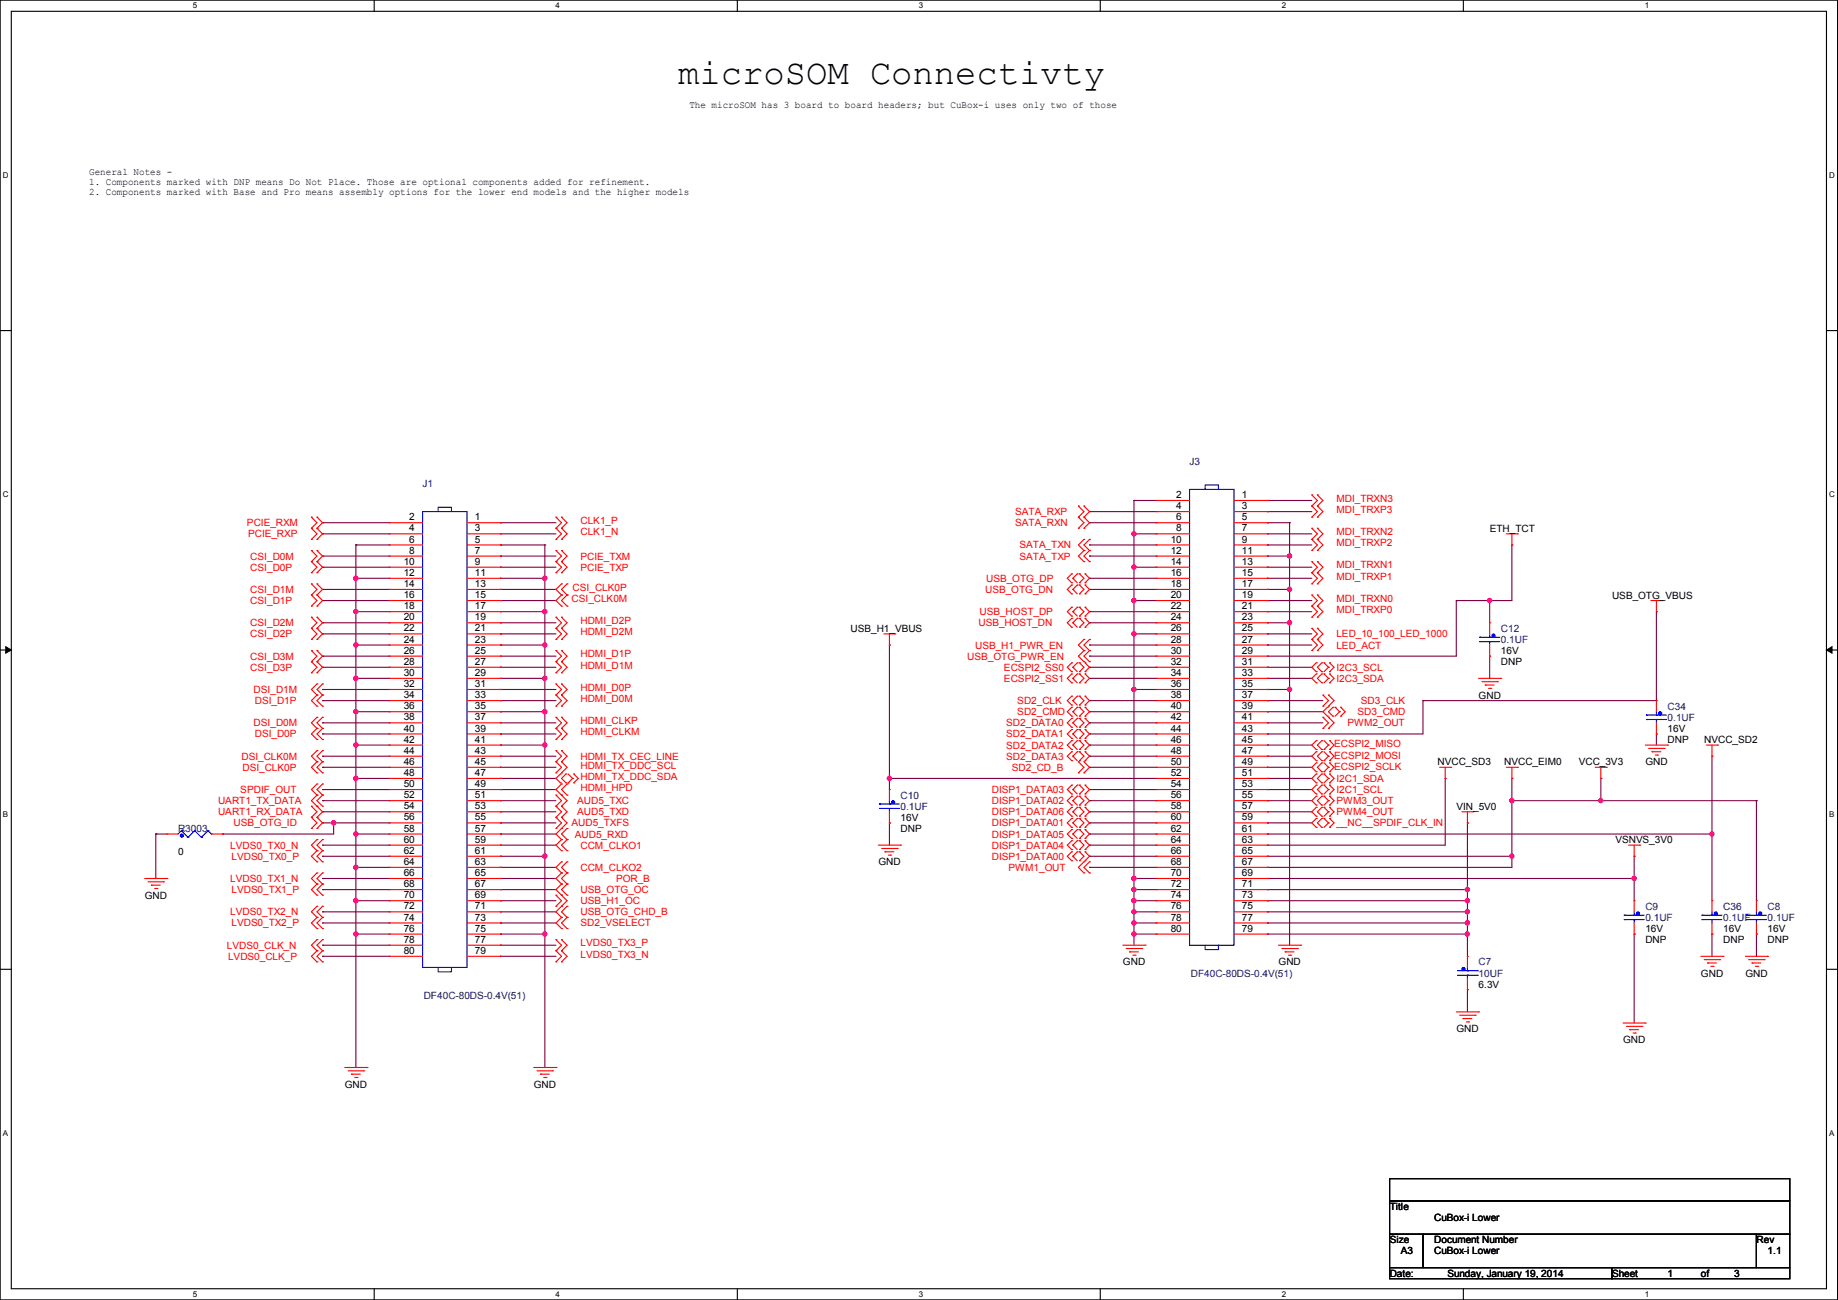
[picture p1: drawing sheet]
<svg xmlns="http://www.w3.org/2000/svg" width="420mm" height="297mm" viewBox="0 0 420 297" stroke-linecap="round" stroke-linejoin="round" font-family="sans-serif">
<defs><g id="words">
<text font-size="8.1" x="155" y="19.3">microSOM Connectivty</text>
<g font-size="2.3">
<text x="157.5" y="24.8">The microSOM has 3 board to board headers; but CuBox-i uses only two of those</text>
<text x="20.4" y="40">General Notes -</text>
<text x="20.4" y="42.3">1. Components marked with DNP means Do Not Place. Those are optional components added for refinement.</text>
<text x="20.4" y="44.6">2. Components marked with Base and Pro means assembly options for the lower end models and the higher models</text>
<text x="268.8" y="113.8">2</text>
<text x="283.8" y="113.8">1</text>
<text x="93.5" y="118.9">2</text>
<text x="108.5" y="118.9">1</text>
<text x="268.8" y="116.3">4</text>
<text x="268.8" y="118.9">6</text>
<text x="283.8" y="116.3">3</text>
<text x="283.8" y="118.9">5</text>
<text x="93.5" y="121.4">4</text>
<text x="93.5" y="124">6</text>
<text x="108.5" y="121.4">3</text>
<text x="108.5" y="124">5</text>
<text x="267.5" y="124">10</text>
<text x="268.8" y="121.4">8</text>
<text x="283.8" y="121.4">7</text>
<text x="283.8" y="124">9</text>
<text x="340.4" y="121.5">ETH_TCT</text>
<text x="92.2" y="129">10</text>
<text x="92.2" y="131.6">12</text>
<text x="93.5" y="126.5">8</text>
<text x="108.5" y="126.5">7</text>
<text x="108.5" y="129">9</text>
<text x="108.5" y="131.6">11</text>
<text x="267.5" y="126.5">12</text>
<text x="267.5" y="129">14</text>
<text x="267.5" y="131.6">16</text>
<text x="283.8" y="126.5">11</text>
<text x="283.8" y="129">13</text>
<text x="283.8" y="131.6">15</text>
<text x="92.2" y="134.1">14</text>
<text x="92.2" y="136.7">16</text>
<text x="108.5" y="134.1">13</text>
<text x="108.5" y="136.7">15</text>
<text x="267.5" y="134.1">18</text>
<text x="267.5" y="136.7">20</text>
<text x="283.8" y="134.1">17</text>
<text x="283.8" y="136.7">19</text>
<text x="368.4" y="136.7">USB_OTG_VBUS</text>
<text x="92.2" y="139.2">18</text>
<text x="92.2" y="141.7">20</text>
<text x="108.5" y="139.2">17</text>
<text x="108.5" y="141.7">19</text>
<text x="267.5" y="139.2">22</text>
<text x="267.5" y="141.7">24</text>
<text x="283.8" y="139.2">21</text>
<text x="283.8" y="141.7">23</text>
<text x="92.2" y="144.3">22</text>
<text x="92.2" y="146.8">24</text>
<text x="92.2" y="149.4">26</text>
<text x="108.5" y="144.3">21</text>
<text x="108.5" y="146.8">23</text>
<text x="108.5" y="149.4">25</text>
<text x="194.4" y="144.4">USB_H1_VBUS</text>
<text x="267.5" y="144.3">26</text>
<text x="267.5" y="146.8">28</text>
<text x="267.5" y="149.4">30</text>
<text x="283.8" y="144.3">25</text>
<text x="283.8" y="146.8">27</text>
<text x="283.8" y="149.4">29</text>
<text x="343" y="149.4">16V</text>
<text x="92.2" y="151.9">28</text>
<text x="92.2" y="154.4">30</text>
<text x="108.5" y="151.9">27</text>
<text x="108.5" y="154.4">29</text>
<text x="267.5" y="151.9">32</text>
<text x="267.5" y="154.4">34</text>
<text x="283.8" y="151.9">31</text>
<text x="283.8" y="154.4">33</text>
<text x="343" y="152">DNP</text>
<text x="92.2" y="157">32</text>
<text x="92.2" y="159.5">34</text>
<text x="108.5" y="157">31</text>
<text x="108.5" y="159.5">33</text>
<text x="267.5" y="157">36</text>
<text x="267.5" y="159.5">38</text>
<text x="283.8" y="157">35</text>
<text x="283.8" y="159.5">37</text>
<text x="337.9" y="159.6">GND</text>
<text x="92.2" y="162.1">36</text>
<text x="92.2" y="164.6">38</text>
<text x="92.2" y="167.1">40</text>
<text x="108.5" y="162.1">35</text>
<text x="108.5" y="164.6">37</text>
<text x="108.5" y="167.1">39</text>
<text x="267.5" y="162.1">40</text>
<text x="267.5" y="164.6">42</text>
<text x="267.5" y="167.1">44</text>
<text x="283.8" y="162.1">39</text>
<text x="283.8" y="164.6">41</text>
<text x="283.8" y="167.1">43</text>
<text x="381.1" y="167.2">16V</text>
<text x="92.2" y="169.7">42</text>
<text x="92.2" y="172.2">44</text>
<text x="108.5" y="169.7">41</text>
<text x="108.5" y="172.2">43</text>
<text x="267.5" y="169.7">46</text>
<text x="267.5" y="172.2">48</text>
<text x="283.8" y="169.7">45</text>
<text x="283.8" y="172.2">47</text>
<text x="381.1" y="169.8">DNP</text>
<text x="389.4" y="169.8">NVCC_SD2</text>
<text x="92.2" y="174.8">46</text>
<text x="92.2" y="177.3">48</text>
<text x="92.2" y="179.8">50</text>
<text x="108.5" y="174.8">45</text>
<text x="108.5" y="177.3">47</text>
<text x="108.5" y="179.8">49</text>
<text x="267.5" y="174.8">50</text>
<text x="267.5" y="177.3">52</text>
<text x="267.5" y="179.8">54</text>
<text x="283.8" y="174.8">49</text>
<text x="283.8" y="177.3">51</text>
<text x="283.8" y="179.8">53</text>
<text x="328.5" y="174.8">NVCC_SD3</text>
<text x="343.7" y="174.8">NVCC_EIM0</text>
<text x="360.7" y="174.8">VCC_3V3</text>
<text x="376" y="174.8">GND</text>
<text x="92.2" y="182.4">52</text>
<text x="92.2" y="184.9">54</text>
<text x="108.5" y="182.4">51</text>
<text x="108.5" y="184.9">53</text>
<text x="267.5" y="182.4">56</text>
<text x="267.5" y="184.9">58</text>
<text x="283.8" y="182.4">55</text>
<text x="283.8" y="184.9">57</text>
<text x="332.8" y="185">VIN_5V0</text>
<text x="92.2" y="187.5">56</text>
<text x="92.2" y="190">58</text>
<text x="108.5" y="187.5">55</text>
<text x="108.5" y="190">57</text>
<text x="205.8" y="187.5">16V</text>
<text x="205.8" y="190.1">DNP</text>
<text x="267.5" y="187.5">60</text>
<text x="267.5" y="190">62</text>
<text x="283.8" y="187.5">59</text>
<text x="283.8" y="190">61</text>
<text x="40.7" y="195.4">0</text>
<text x="92.2" y="192.5">60</text>
<text x="92.2" y="195.1">62</text>
<text x="92.2" y="197.6">64</text>
<text x="108.5" y="192.5">59</text>
<text x="108.5" y="195.1">61</text>
<text x="108.5" y="197.6">63</text>
<text x="200.7" y="197.7">GND</text>
<text x="267.5" y="192.5">64</text>
<text x="267.5" y="195.1">66</text>
<text x="267.5" y="197.6">68</text>
<text x="283.8" y="192.5">63</text>
<text x="283.8" y="195.1">65</text>
<text x="283.8" y="197.6">67</text>
<text x="369.1" y="192.6">VSNVS_3V0</text>
<text x="92.2" y="200.2">66</text>
<text x="92.2" y="202.7">68</text>
<text x="108.5" y="200.2">65</text>
<text x="108.5" y="202.7">67</text>
<text x="267.5" y="200.2">70</text>
<text x="267.5" y="202.7">72</text>
<text x="283.8" y="200.2">69</text>
<text x="283.8" y="202.7">71</text>
<text x="33.1" y="205.3">GND</text>
<text x="92.2" y="205.2">70</text>
<text x="92.2" y="207.8">72</text>
<text x="108.5" y="205.2">69</text>
<text x="108.5" y="207.8">71</text>
<text x="267.5" y="205.2">74</text>
<text x="267.5" y="207.8">76</text>
<text x="283.8" y="205.2">73</text>
<text x="283.8" y="207.8">75</text>
<text x="92.2" y="210.3">74</text>
<text x="92.2" y="212.9">76</text>
<text x="92.2" y="215.4">78</text>
<text x="108.5" y="210.3">73</text>
<text x="108.5" y="212.9">75</text>
<text x="108.5" y="215.4">77</text>
<text x="267.5" y="210.3">78</text>
<text x="267.5" y="212.9">80</text>
<text x="283.8" y="210.3">77</text>
<text x="283.8" y="212.9">79</text>
<text x="376" y="212.9">16V</text>
<text x="376" y="215.5">DNP</text>
<text x="393.8" y="212.9">16V</text>
<text x="393.8" y="215.5">DNP</text>
<text x="403.9" y="212.9">16V</text>
<text x="403.9" y="215.5">DNP</text>
<text x="92.2" y="217.9">80</text>
<text x="108.5" y="217.9">79</text>
<text x="256.6" y="220.6">GND</text>
<text x="292.2" y="220.6">GND</text>
<text x="337.9" y="225.6">6.3V</text>
<text x="388.7" y="223.1">GND</text>
<text x="398.8" y="223.1">GND</text>
<text x="332.8" y="235.8">GND</text>
<text x="370.9" y="238.3">GND</text>
<text x="78.8" y="248.5">GND</text>
<text x="122" y="248.5">GND</text>
<text x="317.6" y="276.4">Title</text>
<text x="327.7" y="279">CuBox-i Lower</text>
<text x="317.6" y="284.1">Size</text>
<text x="320.1" y="286.6">A3</text>
<text x="327.7" y="284.1">Document Number</text>
<text x="327.7" y="286.6">CuBox-i Lower</text>
<text x="401.4" y="284.1">Rev</text>
<text x="403.9" y="286.6">1.1</text>
<text x="317.6" y="291.7">Date:</text>
<text x="330.8" y="291.7">Sunday, January 19, 2014</text>
<text x="368.4" y="291.7">Sheet</text>
<text x="381.1" y="291.7">1</text>
<text x="388.7" y="291.7">of</text>
<text x="396.3" y="291.7">3</text>
</g>
<g font-size="2.3" fill="#000080">
<text x="271.8" y="106.3">J3</text>
<text x="96.6" y="111.3">J1</text>
<text x="343" y="144.4">C12</text>
<text x="343" y="146.9">0.1UF</text>
<text x="381.1" y="162.1">C34</text>
<text x="381.1" y="164.7">0.1UF</text>
<text x="205.8" y="182.5">C10</text>
<text x="205.8" y="185">0.1UF</text>
<text x="40.7" y="190.1">R3003</text>
<text x="376" y="207.9">C9</text>
<text x="393.8" y="207.9">C36</text>
<text x="403.9" y="207.9">C8</text>
<text x="376" y="210.4">0.1UF</text>
<text x="393.8" y="210.4">0.1UF</text>
<text x="403.9" y="210.4">0.1UF</text>
<text x="337.9" y="220.6">C7</text>
<text x="272.1" y="223.1">DF40C-80DS-0.4V(51)</text>
<text x="337.9" y="223.1">10UF</text>
<text x="96.8" y="228.2">DF40C-80DS-0.4V(51)</text>
</g>
<g font-size="2.3" fill="#f00">
<text x="132.6" y="119.7">CLK1_P</text>
<text x="232" y="117.7">SATA_RXP</text>
<text x="305.4" y="117.2">MDI_TRXP3</text>
<text x="305.4" y="114.6">MDI_TRXN3</text>
<text x="56.4" y="120.2">PCIE_RXM</text>
<text x="56.7" y="122.8">PCIE_RXP</text>
<text x="132.6" y="122.3">CLK1_N</text>
<text x="232" y="120.2">SATA_RXN</text>
<text x="233" y="125.3">SATA_TXN</text>
<text x="305.4" y="124.8">MDI_TRXP2</text>
<text x="305.4" y="122.3">MDI_TRXN2</text>
<text x="57.2" y="127.8">CSI_D0M</text>
<text x="57.2" y="130.4">CSI_D0P</text>
<text x="132.6" y="127.8">PCIE_TXM</text>
<text x="132.6" y="130.4">PCIE_TXP</text>
<text x="233" y="127.8">SATA_TXP</text>
<text x="305.4" y="129.9">MDI_TRXN1</text>
<text x="57.2" y="135.5">CSI_D1M</text>
<text x="130.6" y="137.5">CSI_CLK0M</text>
<text x="130.9" y="135">CSI_CLK0P</text>
<text x="225.1" y="135.5">USB_OTG_DN</text>
<text x="225.4" y="132.9">USB_OTG_DP</text>
<text x="305.4" y="137.5">MDI_TRXN0</text>
<text x="305.4" y="132.4">MDI_TRXP1</text>
<text x="57.2" y="143.1">CSI_D2M</text>
<text x="57.2" y="138">CSI_D1P</text>
<text x="132.6" y="142.6">HDMI_D2P</text>
<text x="223.6" y="143.1">USB_HOST_DN</text>
<text x="223.8" y="140.5">USB_HOST_DP</text>
<text x="305.4" y="140">MDI_TRXP0</text>
<text x="57.2" y="145.6">CSI_D2P</text>
<text x="132.6" y="145.1">HDMI_D2M</text>
<text x="222.8" y="148.2">USB_H1_PWR_EN</text>
<text x="305.4" y="148.2">LED_ACT</text>
<text x="305.4" y="145.6">LED_10_100_LED_1000</text>
<text x="57.2" y="150.7">CSI_D3M</text>
<text x="57.2" y="153.2">CSI_D3P</text>
<text x="132.6" y="152.7">HDMI_D1M</text>
<text x="132.6" y="150.2">HDMI_D1P</text>
<text x="221" y="150.7">USB_OTG_PWR_EN</text>
<text x="229.4" y="155.8">ECSPI2_SS1</text>
<text x="229.4" y="153.2">ECSPI2_SS0</text>
<text x="305.4" y="153.2">I2C3_SCL</text>
<text x="305.4" y="155.8">I2C3_SDA</text>
<text x="58" y="158.3">DSI_D1M</text>
<text x="58.2" y="160.9">DSI_D1P</text>
<text x="132.6" y="160.4">HDMI_D0M</text>
<text x="132.6" y="157.8">HDMI_D0P</text>
<text x="232.5" y="160.9">SD2_CLK</text>
<text x="311" y="160.9">SD3_CLK</text>
<text x="58" y="165.9">DSI_D0M</text>
<text x="132.6" y="168">HDMI_CLKM</text>
<text x="132.6" y="165.4">HDMI_CLKP</text>
<text x="229.9" y="165.9">SD2_DATA0</text>
<text x="232.5" y="163.4">SD2_CMD</text>
<text x="307.9" y="165.9">PWM2_OUT</text>
<text x="310.2" y="163.4">SD3_CMD</text>
<text x="55.2" y="173.6">DSI_CLK0M</text>
<text x="58.2" y="168.5">DSI_D0P</text>
<text x="132.6" y="173.6">HDMI_TX_CEC_LINE</text>
<text x="229.9" y="168.5">SD2_DATA1</text>
<text x="229.9" y="171">SD2_DATA2</text>
<text x="229.9" y="173.6">SD2_DATA3</text>
<text x="304.9" y="173.3">ECSPI2_MOSI</text>
<text x="304.9" y="170.8">ECSPI2_MISO</text>
<text x="55.4" y="176.1">DSI_CLK0P</text>
<text x="132.6" y="175.6">HDMI_TX_DDC_SCL</text>
<text x="132.6" y="178.1">HDMI_TX_DDC_SDA</text>
<text x="231.2" y="176.1">SD2_CD_B</text>
<text x="304.9" y="175.9">ECSPI2_SCLK</text>
<text x="305.4" y="178.6">I2C1_SDA</text>
<text x="49.8" y="183.7">UART1_TX_DATA</text>
<text x="54.9" y="181.2">SPDIF_OUT</text>
<text x="131.9" y="183.7">AUD5_TXC</text>
<text x="132.6" y="180.7">HDMI_HPD</text>
<text x="226.6" y="181.2">DISP1_DATA03</text>
<text x="226.6" y="183.7">DISP1_DATA02</text>
<text x="305.4" y="183.7">PWM3_OUT</text>
<text x="305.4" y="181.2">I2C1_SCL</text>
<text x="49.8" y="186.3">UART1_RX_DATA</text>
<text x="53.4" y="188.8">USB_OTG_ID</text>
<text x="130.6" y="188.8">AUD5_TXFS</text>
<text x="131.4" y="191.3">AUD5_RXD</text>
<text x="131.9" y="186.3">AUD5_TXD</text>
<text x="226.6" y="186.3">DISP1_DATA06</text>
<text x="226.6" y="191.3">DISP1_DATA05</text>
<text x="226.6" y="188.8">DISP1_DATA01</text>
<text x="305.4" y="186.3">PWM4_OUT</text>
<text x="305.4" y="188.8">__NC__SPDIF_CLK_IN</text>
<text x="52.6" y="193.9">LVDS0_TX0_N</text>
<text x="52.9" y="196.4">LVDS0_TX0_P</text>
<text x="132.6" y="193.9">CCM_CLKO1</text>
<text x="226.6" y="193.9">DISP1_DATA04</text>
<text x="226.6" y="196.4">DISP1_DATA00</text>
<text x="52.6" y="201.5">LVDS0_TX1_N</text>
<text x="132.6" y="199">CCM_CLKO2</text>
<text x="140.8" y="201.5">POR_B</text>
<text x="230.4" y="199">PWM1_OUT</text>
<text x="52.6" y="209.1">LVDS0_TX2_N</text>
<text x="52.9" y="204">LVDS0_TX1_P</text>
<text x="132.6" y="209.1">USB_OTG_CHD_B</text>
<text x="132.6" y="204">USB_OTG_OC</text>
<text x="132.6" y="206.6">USB_H1_OC</text>
<text x="52.9" y="211.7">LVDS0_TX2_P</text>
<text x="132.6" y="211.7">SD2_VSELECT</text>
<text x="51.9" y="216.7">LVDS0_CLK_N</text>
<text x="52.1" y="219.3">LVDS0_CLK_P</text>
<text x="132.6" y="218.8">LVDS0_TX3_N</text>
<text x="132.6" y="216.2">LVDS0_TX3_P</text>
</g>
<g font-size="1.8">
<text x="44" y="1.9">5</text>
<text x="127" y="1.9">4</text>
<text x="209.9" y="1.9">3</text>
<text x="292.9" y="1.9">2</text>
<text x="375.8" y="1.9">1</text>
<text x=".7" y="40.6">D</text>
<text x="418" y="40.6">D</text>
<text x=".7" y="113.6">C</text>
<text x="418" y="113.6">C</text>
<text x=".7" y="186.6">B</text>
<text x="418" y="186.6">B</text>
<text x=".7" y="259.5">A</text>
<text x="418" y="259.5">A</text>
<text x="44" y="296.3">5</text>
<text x="127" y="296.3">4</text>
<text x="209.9" y="296.3">3</text>
<text x="292.9" y="296.3">2</text>
<text x="375.8" y="296.3">1</text>
</g>
</g></defs>
<path d="M0 0h419.9v297h-419.9zM2.6 2.6h414.8v291.8h-414.8z" fill="none" stroke="#000" stroke-width=".25"/>
<g fill="#fff">
<path d="M44 .3h1v2h-1z"/>
<path d="M44 294.7h1v2h-1z"/>
</g>
<path d="M85.5 0v2.6M85.5 294.4v2.6" fill="none" stroke="#000" stroke-width=".25"/>
<g fill="#fff">
<path d="M127 .3h.9v2h-.9z"/>
<path d="M127 294.7h.9v2h-.9z"/>
</g>
<path d="M168.5 0v2.6M168.5 294.4v2.6" fill="none" stroke="#000" stroke-width=".25"/>
<g fill="#fff">
<path d="M209.9 .3h1v2h-1z"/>
<path d="M209.9 294.7h1v2h-1z"/>
</g>
<path d="M251.4 0v2.6M251.4 294.4v2.6" fill="none" stroke="#000" stroke-width=".25"/>
<g fill="#fff">
<path d="M292.9 .3h.9v2h-.9z"/>
<path d="M292.9 294.7h.9v2h-.9z"/>
</g>
<path d="M334.4 0v2.6M334.4 294.4v2.6" fill="none" stroke="#000" stroke-width=".25"/>
<g fill="#fff">
<path d="M375.8 .3h1v2h-1z"/>
<path d="M375.8 294.7h1v2h-1z"/>
<path d="M.7 39h1.2v2h-1.2z"/>
<path d="M418 39h1.3v2h-1.3z"/>
<path d="M.7 112h1.2v2h-1.2z"/>
<path d="M418 112h1.3v2h-1.3z"/>
</g>
<path d="M0 75.5h2.6M417.4 75.5h2.5" fill="none" stroke="#000" stroke-width=".25"/>
<g fill="#fff">
<path d="M.7 185h1.2v1.9h-1.2z"/>
<path d="M418 185h1.2v1.9h-1.2z"/>
</g>
<path d="M0 148.5h2.6M417.4 148.5h2.5" fill="none" stroke="#000" stroke-width=".25"/>
<path d="M1.3 147.7l1.3 .8-1.3 .7zM417.4 148.5l1.2-.8v1.5z" fill="#000" stroke="#000" stroke-width=".23"/>
<g fill="#fff">
<path d="M.7 257.9h1.2v2h-1.2z"/>
<path d="M418 257.9h1.2v2h-1.2z"/>
</g>
<path d="M0 221.4h2.6M417.4 221.4h2.5M317.5 269.3h91.5v5.1h-91.5zM317.5 274.4h91.5v7.6h-91.5zM317.5 282h7.7v7.6h-7.7zM317.5 289.6h50.8v2.5h-50.8zM325.2 282h76.2v7.6h-76.2zM368.3 289.6h40.7v2.5h-40.7zM401.4 282h7.6v7.6h-7.6z" fill="none" stroke="#000" stroke-width=".25"/>
<g fill="none" stroke="#800040" stroke-width=".25">
<path d="M73.7 119.4h.1M73.7 119.4h15.2M114.3 119.4h.1M114.3 119.4h12.7M249 116.9h.1M249 119.4h.1M249 119.4h15.2M249 116.9h15.2M259.1 114.3h.1M259.1 114.3h5.1M259.1 114.3v101.6M289.6 114.3h.1"/>
<path d="M289.6 116.9h.1M289.6 119.4h.1M289.6 119.4h5.1M289.6 114.3h10.2M289.6 116.9h10.2M294.7 119.4h.1M294.7 119.4v96.5M73.7 122h.1M73.7 134.7h.1M73.7 137.2h.1M73.7 127h.1M73.7 129.6h.1"/>
<path d="M73.7 122h15.2M73.7 134.7h15.2M73.7 137.2h15.2M73.7 127h15.2M73.7 129.6h15.2M81.3 124.5h.1M81.3 139.7h.1M81.3 132.1h.1M81.3 124.5h7.6M81.3 124.5v119.4M81.3 132.1h7.6M81.3 139.7h7.6"/>
<path d="M114.3 122h.1M114.3 134.7h.1M114.3 137.2h.1M114.3 127h.1M114.3 129.6h.1M114.3 124.5h.1M114.3 132.1h.1M114.3 139.7h.1M114.3 122h12.7M114.3 134.7h12.7M114.3 137.2h12.7M114.3 127h12.7"/>
<path d="M114.3 129.6h12.7M114.3 124.5h10.2M114.3 132.1h10.2M114.3 139.7h10.2M124.5 124.5h.1M124.5 132.1h.1M124.5 139.7h.1M124.5 124.5v119.4M249 124.5h.1M249 127h.1M249 132.1h.1M249 134.7h.1"/>
<path d="M249 139.7h.1M249 134.7h15.2M249 127h15.2M249 124.5h15.2M249 132.1h15.2M249 139.7h15.2M259.1 122h.1M259.1 129.6h.1M259.1 137.2h.1M259.1 122h5.1M259.1 137.2h5.1M259.1 129.6h5.1"/>
<path d="M289.6 139.7h.1M289.6 129.6h.1M289.6 124.5h.1M289.6 122h.1M289.6 137.2h.1M289.6 127h.1M289.6 134.7h.1M289.6 132.1h.1M289.6 122h10.2M289.6 134.7h5.1M289.6 137.2h10.2M289.6 127h5.1"/>
<path d="M289.6 129.6h10.2M289.6 124.5h10.2M289.6 132.1h10.2M289.6 139.7h10.2M294.7 127h.1M294.7 134.7h.1M332.8 137.2h.1M332.8 137.2v12.7h-43.2M340.4 137.2h.1M340.4 137.2v5.1M345.5 124.5h.1M345.5 124.5v12.7h-12.7"/>
<path d="M378.5 139.7h.1M378.5 139.7v20.4h-53.3M73.7 142.3h.1M73.7 144.8h.1M73.7 149.9h.1M73.7 152.4h.1M73.7 157.5h.1M73.7 142.3h15.2M73.7 144.8h15.2M73.7 149.9h15.2M73.7 152.4h15.2M73.7 157.5h15.2"/>
<path d="M81.3 155h.1M81.3 147.4h.1M81.3 147.4h7.6M81.3 155h7.6M114.3 142.3h.1M114.3 144.8h.1M114.3 149.9h.1M114.3 152.4h.1M114.3 157.5h.1M114.3 147.4h.1M114.3 155h.1M114.3 142.3h12.7"/>
<path d="M114.3 144.8h12.7M114.3 149.9h12.7M114.3 152.4h12.7M114.3 157.5h12.7M114.3 147.4h10.2M114.3 155h10.2M124.5 147.4h.1M124.5 155h.1M203.2 147.4h.1M203.2 147.4v33M249 152.4h.1M249 155h.1"/>
<path d="M249 147.4h.1M249 149.9h.1M249 142.3h.1M249 142.3h15.2M249 149.9h15.2M249 152.4h15.2M249 147.4h15.2M249 155h15.2M259.1 144.8h.1M259.1 157.5h.1M259.1 144.8h5.1M259.1 157.5h5.1"/>
<path d="M289.6 147.4h.1M289.6 144.8h.1M289.6 152.4h.1M289.6 149.9h.1M289.6 155h.1M289.6 142.3h.1M289.6 157.5h.1M289.6 142.3h5.1M289.6 144.8h10.2M289.6 152.4h10.2M289.6 157.5h5.1M289.6 147.4h10.2"/>
<path d="M289.6 155h10.2M294.7 142.3h.1M294.7 157.5h.1M340.4 149.9h.1M340.4 149.9v5.1M73.7 172.8h.1M73.7 175.3h.1M73.7 160.1h.1M73.7 165.1h.1M73.7 167.7h.1M73.7 172.8h15.2M73.7 175.3h15.2"/>
<path d="M73.7 160.1h15.2M73.7 165.1h15.2M73.7 167.7h15.2M81.3 177.8h.1M81.3 170.2h.1M81.3 162.6h.1M81.3 177.8h7.6M81.3 162.6h7.6M81.3 170.2h7.6M114.3 160.1h.1M114.3 165.1h.1M114.3 167.7h.1"/>
<path d="M114.3 172.8h.1M114.3 177.8h.1M114.3 162.6h.1M114.3 170.2h.1M114.3 175.3h.1M114.3 172.8h12.7M114.3 175.3h12.7M114.3 160.1h12.7M114.3 165.1h12.7M114.3 167.7h12.7M114.3 177.8h12.7M114.3 162.6h10.2"/>
<path d="M114.3 170.2h10.2M124.5 162.6h.1M124.5 170.2h.1M203.2 177.8h.1M203.2 177.8h61M249 160.1h.1M249 162.6h.1M249 165.1h.1M249 167.7h.1M249 170.2h.1M249 172.8h.1M249 175.3h.1"/>
<path d="M249 172.8h15.2M249 175.3h15.2M249 160.1h15.2M249 165.1h15.2M249 167.7h15.2M249 162.6h15.2M249 170.2h15.2M289.6 167.7h.1M289.6 165.1h.1M289.6 160.1h.1M289.6 162.6h.1M289.6 170.2h.1"/>
<path d="M289.6 172.8h.1M289.6 175.3h.1M289.6 177.8h.1M289.6 172.8h10.2M289.6 175.3h10.2M289.6 160.1h12.7M289.6 165.1h12.7M289.6 177.8h10.2M289.6 162.6h12.7M289.6 170.2h10.2M325.2 160.1h.1M325.2 160.1v7.6h-35.6"/>
<path d="M330.2 177.8h.1M330.2 177.8v15.3h-40.6M345.5 177.8h.1M345.5 177.8v20.4h-55.9M365.8 177.8h.1M365.8 177.8v5.1M378.5 167.7h.1M378.5 167.7v2.5M391.2 172.8h.1M391.2 172.8v33M35.6 190.5h.1M35.6 190.5h2.5"/>
<path d="M35.6 190.5v10.2M50.8 190.5h.1M73.7 195.6h.1M73.7 193.1h.1M73.7 188h.1M73.7 185.5h.1M73.7 182.9h.1M73.7 180.4h.1M73.7 195.6h15.2M73.7 193.1h15.2M73.7 185.5h15.2M73.7 182.9h15.2"/>
<path d="M73.7 188h15.2M73.7 180.4h15.2M76.2 188h.1M76.2 188v2.5h-25.4M81.3 198.2h.1M81.3 190.5h.1M81.3 190.5h7.6M81.3 198.2h7.6M114.3 185.5h.1M114.3 190.5h.1M114.3 195.6h.1M114.3 198.2h.1"/>
<path d="M114.3 180.4h.1M114.3 182.9h.1M114.3 188h.1M114.3 193.1h.1M114.3 195.6h10.2M114.3 193.1h12.7M114.3 185.5h12.7M114.3 190.5h12.7M114.3 198.2h12.7M114.3 182.9h12.7M114.3 188h12.7M114.3 180.4h12.7"/>
<path d="M124.5 195.6h.1M203.2 188h.1M203.2 188v5.1M249 182.9h.1M249 188h.1M249 190.5h.1M249 180.4h.1M249 185.5h.1M249 195.6h.1M249 198.2h.1M249 193.1h.1M249 195.6h15.2"/>
<path d="M249 193.1h15.2M249 185.5h15.2M249 190.5h15.2M249 198.2h15.2M249 182.9h15.2M249 188h15.2M249 180.4h15.2M289.6 193.1h.1M289.6 198.2h.1M289.6 195.6h.1M289.6 180.4h.1M289.6 182.9h.1"/>
<path d="M289.6 185.5h.1M289.6 188h.1M289.6 190.5h.1M289.6 195.6h55.9M289.6 185.5h10.2M289.6 190.5h101.6M289.6 182.9h10.2M289.6 188h10.2M289.6 180.4h10.2M335.3 188h.1M335.3 188v30.5M345.5 182.9h.1"/>
<path d="M345.5 195.6h.1M345.5 182.9h55.9M365.8 182.9h.1M373.4 195.6h.1M373.4 195.6v10.2M391.2 190.5h.1M401.4 182.9h.1M401.4 182.9v22.9M73.7 218.5h.1M73.7 215.9h.1M73.7 210.9h.1M73.7 208.3h.1"/>
<path d="M73.7 203.2h.1M73.7 200.7h.1M73.7 218.5h15.2M73.7 215.9h15.2M73.7 210.9h15.2M73.7 208.3h15.2M73.7 203.2h15.2M73.7 200.7h15.2M81.3 213.4h.1M81.3 205.8h.1M81.3 213.4h7.6M81.3 205.8h7.6"/>
<path d="M114.3 203.2h.1M114.3 218.5h.1M114.3 208.3h.1M114.3 213.4h.1M114.3 205.8h.1M114.3 200.7h.1M114.3 215.9h.1M114.3 210.9h.1M114.3 218.5h12.7M114.3 215.9h12.7M114.3 210.9h12.7M114.3 208.3h12.7"/>
<path d="M114.3 203.2h12.7M114.3 200.7h12.7M114.3 213.4h10.2M114.3 205.8h12.7M124.5 213.4h.1M259.1 200.7h.1M259.1 203.2h.1M259.1 205.8h.1M259.1 208.3h.1M259.1 210.9h.1M259.1 213.4h.1M259.1 210.9h5.1"/>
<path d="M259.1 208.3h5.1M259.1 203.2h5.1M259.1 200.7h5.1M259.1 213.4h5.1M259.1 205.8h5.1M289.6 200.7h.1M289.6 213.4h.1M289.6 208.3h.1M289.6 210.9h.1M289.6 205.8h.1M289.6 203.2h.1M289.6 210.9h45.7"/>
<path d="M289.6 208.3h45.7M289.6 203.2h45.7M289.6 200.7h83.8M289.6 213.4h45.7M289.6 205.8h45.7M335.3 210.9h.1M335.3 208.3h.1M335.3 205.8h.1M335.3 203.2h.1M335.3 213.4h.1M373.4 213.4h.1M373.4 200.7h.1"/>
<path d="M373.4 213.4v20.3M391.2 213.4h.1M391.2 213.4v5.1M401.4 213.4h.1M401.4 213.4v5.1M335.3 226.1h.1M335.3 226.1v5.1"/>
</g>
<g fill="#f0f" stroke="#f0f" stroke-width=".25">
<circle cx="124.5" cy="139.7" r=".49"/>
<circle cx="124.5" cy="132.1" r=".49"/>
<circle cx="124.5" cy="155" r=".49"/>
<circle cx="124.5" cy="147.3" r=".49"/>
<circle cx="124.5" cy="162.6" r=".49"/>
<circle cx="124.5" cy="195.6" r=".49"/>
<circle cx="124.5" cy="170.2" r=".49"/>
<circle cx="124.5" cy="213.4" r=".49"/>
<circle cx="81.3" cy="213.4" r=".49"/>
<circle cx="81.3" cy="205.8" r=".49"/>
<circle cx="81.3" cy="198.1" r=".49"/>
<circle cx="81.3" cy="190.5" r=".49"/>
<circle cx="81.3" cy="177.8" r=".49"/>
<circle cx="81.3" cy="170.2" r=".49"/>
<circle cx="81.3" cy="162.6" r=".49"/>
<circle cx="81.3" cy="155" r=".49"/>
<circle cx="81.3" cy="147.3" r=".49"/>
<circle cx="81.3" cy="139.7" r=".49"/>
<circle cx="81.3" cy="132.1" r=".49"/>
<circle cx="340.4" cy="137.2" r=".49"/>
<circle cx="345.5" cy="182.9" r=".49"/>
<circle cx="373.4" cy="200.7" r=".49"/>
<circle cx="335.3" cy="213.4" r=".49"/>
<circle cx="335.3" cy="208.3" r=".49"/>
<circle cx="335.3" cy="210.8" r=".49"/>
<circle cx="335.3" cy="205.8" r=".49"/>
<circle cx="345.5" cy="195.6" r=".49"/>
<circle cx="335.3" cy="203.2" r=".49"/>
<circle cx="203.2" cy="177.8" r=".49"/>
<circle cx="259.1" cy="203.2" r=".49"/>
<circle cx="259.1" cy="208.3" r=".49"/>
<circle cx="259.1" cy="205.8" r=".49"/>
<circle cx="259.1" cy="210.8" r=".49"/>
<circle cx="259.1" cy="213.4" r=".49"/>
<circle cx="259.1" cy="121.9" r=".49"/>
<circle cx="259.1" cy="137.2" r=".49"/>
<circle cx="259.1" cy="129.6" r=".49"/>
<circle cx="259.1" cy="157.5" r=".49"/>
<circle cx="259.1" cy="144.8" r=".49"/>
<circle cx="259.1" cy="200.7" r=".49"/>
<circle cx="294.7" cy="134.6" r=".49"/>
<circle cx="294.7" cy="127" r=".49"/>
<circle cx="294.7" cy="157.5" r=".49"/>
<circle cx="294.7" cy="142.3" r=".49"/>
<circle cx="76.2" cy="188" r=".49"/>
<circle cx="391.2" cy="190.5" r=".49"/>
<circle cx="365.8" cy="182.9" r=".49"/>
</g>
<g fill="none" stroke="#f00" stroke-width=".25">
<path d="M71.2 118.2h.1M71.2 118.2l1.2 1.2-1.2 1.3M72.4 118.2h.1M72.4 118.2l1.3 1.2-1.3 1.3M88.9 119.4h.1M88.9 119.4h7.7M106.7 119.4h7.6M114.3 119.4h.1M127 118.2h.1M127 118.2l1.3 1.2-1.3 1.3M128.3 118.2h.1M128.3 118.2l1.3 1.2-1.3 1.3"/>
<path d="M246.4 118.2h.1M246.4 115.6h.1M246.4 118.2l1.3 1.2-1.3 1.3M246.4 115.6l1.3 1.3-1.3 1.3M247.7 118.2h.1M247.7 115.6h.1M247.7 118.2l1.3 1.2-1.3 1.3M247.7 115.6l1.3 1.3-1.3 1.3M264.2 114.3h.1M264.2 116.9h.1M264.2 119.4h.1M264.2 114.3h7.6"/>
<path d="M264.2 116.9h7.6M264.2 119.4h7.6M282 114.3h7.6M282 116.9h7.6M282 119.4h7.6M289.6 114.3h.1M289.6 116.9h.1M289.6 119.4h.1M299.8 118.2h.1M299.8 115.6h.1M299.8 113.1h.1M299.8 115.6l1.2 1.3-1.2 1.3"/>
<path d="M299.8 113.1l1.2 1.2-1.2 1.3M301 118.2h.1M301 115.6h.1M301 113.1h.1M301 115.6l1.3 1.3-1.3 1.3M301 113.1l1.3 1.2-1.3 1.3M71.2 120.7h.1M71.2 123.2h.1M71.2 128.3h.1M71.2 125.8h.1M71.2 130.9h.1M71.2 135.9h.1"/>
<path d="M71.2 133.4h.1M71.2 138.5h.1M71.2 120.7l1.2 1.3-1.2 1.2M71.2 125.8l1.2 1.2-1.2 1.3M71.2 128.3l1.2 1.3-1.2 1.3M71.2 133.4l1.2 1.3-1.2 1.2M71.2 135.9l1.2 1.3-1.2 1.3M72.4 120.7h.1M72.4 123.2h.1M72.4 125.8h.1M72.4 128.3h.1M72.4 130.9h.1"/>
<path d="M72.4 133.4h.1M72.4 135.9h.1M72.4 138.5h.1M72.4 120.7l1.3 1.3-1.3 1.2M72.4 125.8l1.3 1.2-1.3 1.3M72.4 128.3l1.3 1.3-1.3 1.3M72.4 133.4l1.3 1.3-1.3 1.2M72.4 135.9l1.3 1.3-1.3 1.3M88.9 122h.1M88.9 124.5h.1M88.9 127h.1M88.9 129.6h.1"/>
<path d="M88.9 132.1h.1M88.9 134.7h.1M88.9 137.2h.1M88.9 139.7h.1M88.9 122h7.7M88.9 137.2h7.7M88.9 124.5h7.7M88.9 127h7.7M88.9 129.6h7.7M88.9 132.1h7.7M88.9 134.7h7.7M88.9 139.7h7.7"/>
<path d="M106.7 122h7.6M106.7 137.2h7.6M106.7 124.5h7.6M106.7 127h7.6M106.7 129.6h7.6M106.7 132.1h7.6M106.7 134.7h7.6M106.7 139.7h7.6M114.3 122h.1M114.3 124.5h.1M114.3 127h.1M114.3 129.6h.1"/>
<path d="M114.3 132.1h.1M114.3 134.7h.1M114.3 137.2h.1M114.3 139.7h.1M127 125.8h.1M127 128.3h.1M127 130.9h.1M127 123.2h.1M127 120.7h.1M127 125.8l1.3 1.2-1.3 1.3M127 128.3l1.3 1.3-1.3 1.3M127 120.7l1.3 1.3-1.3 1.2"/>
<path d="M128.3 125.8h.1M128.3 128.3h.1M128.3 130.9h.1M128.3 123.2h.1M128.3 120.7h.1M128.3 138.5h.1M128.3 135.9h.1M128.3 133.4h.1M128.3 125.8l1.3 1.2-1.3 1.3M128.3 128.3l1.3 1.3-1.3 1.3M128.3 120.7l1.3 1.3-1.3 1.2M128.3 135.9l-1.3 1.3 1.3 1.3"/>
<path d="M128.3 133.4l-1.3 1.3 1.3 1.2M129.6 135.9h.1M129.6 138.5h.1M129.6 133.4h.1M129.6 135.9l-1.3 1.3 1.3 1.3M129.6 133.4l-1.3 1.3 1.3 1.2M244.9 135.7h.1M244.9 133.6h.1M244.9 133.1h.1M244.9 131.1h.1M244.9 138.7h.1M244.9 138.7l-1 1 1 1.1"/>
<path d="M244.9 133.6l-1 1.1 1 1M244.9 131.1l-1 1 1 1M245.2 134.7h.1M245.2 132.1h.1M245.2 139.7h.1M245.2 134.7l1 1M245.2 132.1l1 1M245.2 139.7l1 1.1M246.2 133.6h.1M246.2 131.1h.1M246.2 138.7h.1M246.2 133.6l-1 1.1"/>
<path d="M246.2 131.1l-1 1M246.2 138.7l-1 1M246.4 120.7h.1M246.7 133.6h.1M246.7 135.7h.1M246.7 131.1h.1M246.7 133.1h.1M246.7 138.7h.1M246.7 133.6l1 1.1-1 1M246.7 131.1l1 1-1 1M246.7 138.7l1 1-1 1.1M247.7 120.7h.1"/>
<path d="M247.7 123.2h.1M247.7 125.8h.1M247.7 128.3h.1M247.7 123.2l-1.3 1.3 1.3 1.3M247.7 125.8l-1.3 1.2 1.3 1.3M247.9 133.6h.1M247.9 135.7h.1M247.9 131.1h.1M247.9 133.1h.1M247.9 138.7h.1M247.9 133.6l1.1 1.1-1.1 1M247.9 138.7l1.1 1-1.1 1.1"/>
<path d="M247.9 131.1l1.1 1-1.1 1M249 125.8h.1M249 123.2h.1M249 128.3h.1M249 123.2l-1.3 1.3 1.3 1.3M249 125.8l-1.3 1.2 1.3 1.3M264.2 122h.1M264.2 124.5h.1M264.2 127h.1M264.2 129.6h.1M264.2 132.1h.1M264.2 134.7h.1"/>
<path d="M264.2 137.2h.1M264.2 139.7h.1M264.2 122h7.6M264.2 137.2h7.6M264.2 124.5h7.6M264.2 127h7.6M264.2 129.6h7.6M264.2 132.1h7.6M264.2 134.7h7.6M264.2 139.7h7.6M282 122h7.6M282 137.2h7.6"/>
<path d="M282 124.5h7.6M282 127h7.6M282 129.6h7.6M282 132.1h7.6M282 134.7h7.6M282 139.7h7.6M289.6 122h.1M289.6 124.5h.1M289.6 127h.1M289.6 129.6h.1M289.6 132.1h.1M289.6 134.7h.1"/>
<path d="M289.6 137.2h.1M289.6 139.7h.1M299.8 138.5h.1M299.8 135.9h.1M299.8 133.4h.1M299.8 130.9h.1M299.8 128.3h.1M299.8 125.8h.1M299.8 123.2h.1M299.8 120.7h.1M299.8 138.5l1.2 1.2-1.2 1.3M299.8 135.9l1.2 1.3-1.2 1.3"/>
<path d="M299.8 130.9l1.2 1.2-1.2 1.3M299.8 128.3l1.2 1.3-1.2 1.3M299.8 123.2l1.2 1.3-1.2 1.3M299.8 120.7l1.2 1.3-1.2 1.2M301 138.5h.1M301 135.9h.1M301 133.4h.1M301 130.9h.1M301 128.3h.1M301 125.8h.1M301 123.2h.1M301 120.7h.1"/>
<path d="M301 138.5l1.3 1.2-1.3 1.3M301 135.9l1.3 1.3-1.3 1.3M301 130.9l1.3 1.2-1.3 1.3M301 128.3l1.3 1.3-1.3 1.3M301 123.2l1.3 1.3-1.3 1.3M301 120.7l1.3 1.3-1.3 1.2M344.2 122h2.6M345.5 124.5h.1M345.5 122v2.5M346.8 122h.1M377.2 137.2h2.6M378.5 139.7h.1"/>
<path d="M378.5 137.2v2.5M379.8 137.2h.1M71.2 143.6h.1M71.2 141h.1M71.2 146.1h.1M71.2 151.2h.1M71.2 148.6h.1M71.2 153.7h.1M71.2 141l1.2 1.3-1.2 1.3M71.2 143.6l1.2 1.2-1.2 1.3M71.2 148.6l1.2 1.3-1.2 1.3M71.2 151.2l1.2 1.2-1.2 1.3"/>
<path d="M72.4 141h.1M72.4 143.6h.1M72.4 146.1h.1M72.4 148.6h.1M72.4 151.2h.1M72.4 153.7h.1M72.4 156.3h.1M72.4 158.8h.1M72.4 141l1.3 1.3-1.3 1.3M72.4 143.6l1.3 1.2-1.3 1.3M72.4 148.6l1.3 1.3-1.3 1.3M72.4 151.2l1.3 1.2-1.3 1.3"/>
<path d="M72.4 156.3l-1.2 1.2 1.2 1.3M72.4 158.8l-1.2 1.3 1.2 1.2M73.7 156.3h.1M73.7 158.8h.1M73.7 156.3l-1.3 1.2 1.3 1.3M73.7 158.8l-1.3 1.3 1.3 1.2M88.9 142.3h.1M88.9 144.8h.1M88.9 147.4h.1M88.9 149.9h.1M88.9 152.4h.1M88.9 155h.1"/>
<path d="M88.9 157.5h.1M88.9 155h7.7M88.9 144.8h7.7M88.9 142.3h7.7M88.9 147.4h7.7M88.9 149.9h7.7M88.9 152.4h7.7M88.9 157.5h7.7M106.7 155h7.6M106.7 144.8h7.6M106.7 142.3h7.6M106.7 147.4h7.6"/>
<path d="M106.7 149.9h7.6M106.7 152.4h7.6M106.7 157.5h7.6M114.3 142.3h.1M114.3 144.8h.1M114.3 147.4h.1M114.3 149.9h.1M114.3 152.4h.1M114.3 155h.1M114.3 157.5h.1M127 158.8h.1M127 156.3h.1"/>
<path d="M127 153.7h.1M127 151.2h.1M127 148.6h.1M127 146.1h.1M127 143.6h.1M127 141h.1M127 151.2l1.3 1.2-1.3 1.3M127 158.8l1.3 1.3-1.3 1.2M127 156.3l1.3 1.2-1.3 1.3M127 148.6l1.3 1.3-1.3 1.3M127 143.6l1.3 1.2-1.3 1.3M127 141l1.3 1.3-1.3 1.3"/>
<path d="M128.3 158.8h.1M128.3 156.3h.1M128.3 153.7h.1M128.3 151.2h.1M128.3 148.6h.1M128.3 146.1h.1M128.3 143.6h.1M128.3 141h.1M128.3 141l1.3 1.3-1.3 1.3M128.3 143.6l1.3 1.2-1.3 1.3M128.3 148.6l1.3 1.3-1.3 1.3M128.3 158.8l1.3 1.3-1.3 1.2"/>
<path d="M128.3 156.3l1.3 1.2-1.3 1.3M128.3 151.2l1.3 1.2-1.3 1.3M202 144.8h2.5M203.2 147.4h.1M203.2 144.8v2.6M204.5 144.8h.1M244.9 156h.1M244.9 154h.1M244.9 153.5h.1M244.9 151.4h.1M244.9 159h.1M244.9 143.3h.1"/>
<path d="M244.9 141.3h.1M244.9 140.8h.1M244.9 151.4l-1 1 1 1.1M244.9 159l-1 1.1 1 1M244.9 154l-1 1 1 1M244.9 141.3l-1 1 1 1M245.2 155h.1M245.2 152.4h.1M245.2 142.3h.1M245.2 152.4l1 1.1M245.2 155l1 1M245.2 142.3l1 1"/>
<path d="M246.2 154h.1M246.2 151.4h.1M246.2 159h.1M246.2 141.3h.1M246.2 151.4l-1 1M246.2 154l-1 1M246.2 159l-1 1.1M246.2 141.3l-1 1M246.7 154h.1M246.7 156h.1M246.7 151.4h.1M246.7 153.5h.1"/>
<path d="M246.7 159h.1M246.7 141.3h.1M246.7 143.3h.1M246.7 140.8h.1M246.7 154l1 1-1 1M246.7 151.4l1 1-1 1.1M246.7 159l1 1.1-1 1M246.7 141.3l1 1-1 1M247.7 148.6h.1M247.7 151.2h.1M247.7 146.1h.1M247.7 148.6l-1.3 1.3 1.3 1.3"/>
<path d="M247.7 146.1l-1.3 1.3 1.3 1.2M247.9 154h.1M247.9 156h.1M247.9 151.4h.1M247.9 153.5h.1M247.9 159h.1M247.9 141.3h.1M247.9 143.3h.1M247.9 140.8h.1M247.9 151.4l1.1 1-1.1 1.1M247.9 154l1.1 1-1.1 1M247.9 159l1.1 1.1-1.1 1"/>
<path d="M247.9 141.3l1.1 1-1.1 1M249 148.6h.1M249 151.2h.1M249 146.1h.1M249 148.6l-1.3 1.3 1.3 1.3M249 146.1l-1.3 1.3 1.3 1.2M264.2 142.3h.1M264.2 144.8h.1M264.2 147.4h.1M264.2 149.9h.1M264.2 152.4h.1M264.2 155h.1"/>
<path d="M264.2 157.5h.1M264.2 155h7.6M264.2 144.8h7.6M264.2 142.3h7.6M264.2 147.4h7.6M264.2 149.9h7.6M264.2 152.4h7.6M264.2 157.5h7.6M282 155h7.6M282 144.8h7.6M282 142.3h7.6M282 147.4h7.6"/>
<path d="M282 149.9h7.6M282 152.4h7.6M282 157.5h7.6M289.6 142.3h.1M289.6 144.8h.1M289.6 147.4h.1M289.6 149.9h.1M289.6 152.4h.1M289.6 155h.1M289.6 157.5h.1M299.8 146.1h.1M299.8 148.6h.1"/>
<path d="M299.8 141h.1M299.8 143.6h.1M299.8 146.1l1.2 1.3-1.2 1.2M299.8 143.6l1.2 1.2-1.2 1.3M300.8 151.4h.1M300.8 153.5h.1M300.8 154h.1M300.8 156h.1M300.8 151.4l-1 1 1 1.1M300.8 154l-1 1 1 1M301 146.1h.1M301 148.6h.1"/>
<path d="M301 141h.1M301 143.6h.1M301 146.1l1.3 1.3-1.3 1.2M301 143.6l1.3 1.2-1.3 1.3M302 151.4h.1M302 153.5h.1M302 154h.1M302 156h.1M302 151.4l-1 1 1 1.1M302 154l-1 1 1 1M302.3 158.8h.1M302.3 158.8l1.3 1.3-1.3 1.2"/>
<path d="M302.6 151.4h.1M302.6 154h.1M302.6 154l1 1M302.6 151.4l1 1M303.6 152.4h.1M303.6 155h.1M303.6 158.8h.1M303.6 152.4l-1 1.1M303.6 158.8l1.2 1.3-1.2 1.2M303.6 155l-1 1M303.8 153.5h.1M303.8 151.4h.1"/>
<path d="M303.8 156h.1M303.8 154h.1M303.8 151.4l1 1-1 1.1M303.8 154l1 1-1 1M337.9 155h5M338.6 155.7h3.6M339.4 156.5h.1M339.4 156.5h2M340.1 157.3h.6M340.4 142.3h.1M340.4 149.9h.1M340.4 142.3v2.5"/>
<path d="M340.4 147.4v2.5M340.7 157.3h.1M342.2 155.7h.1M342.9 155h.1M72.4 171.5h.1M72.4 174h.1M72.4 176.6h.1M72.4 179.1h.1M72.4 163.9h.1M72.4 166.4h.1M72.4 169h.1M72.4 161.3h.1"/>
<path d="M72.4 171.5l-1.2 1.3 1.2 1.2M72.4 174l-1.2 1.3 1.2 1.3M72.4 179.1l-1.2 1.3 1.2 1.3M72.4 163.9l-1.2 1.2 1.2 1.3M72.4 166.4l-1.2 1.3 1.2 1.3M73.7 171.5h.1M73.7 174h.1M73.7 176.6h.1M73.7 179.1h.1M73.7 163.9h.1M73.7 166.4h.1M73.7 169h.1"/>
<path d="M73.7 161.3h.1M73.7 171.5l-1.3 1.3 1.3 1.2M73.7 174l-1.3 1.3 1.3 1.3M73.7 179.1l-1.3 1.3 1.3 1.3M73.7 163.9l-1.3 1.2 1.3 1.3M73.7 166.4l-1.3 1.3 1.3 1.3M88.9 160.1h.1M88.9 162.6h.1M88.9 165.1h.1M88.9 167.7h.1M88.9 170.2h.1M88.9 172.8h.1"/>
<path d="M88.9 175.3h.1M88.9 177.8h.1M88.9 175.3h7.7M88.9 170.2h7.7M88.9 160.1h7.7M88.9 162.6h7.7M88.9 165.1h7.7M88.9 167.7h7.7M88.9 172.8h7.7M88.9 177.8h7.7M106.7 175.3h7.6M106.7 170.2h7.6"/>
<path d="M106.7 160.1h7.6M106.7 162.6h7.6M106.7 165.1h7.6M106.7 167.7h7.6M106.7 172.8h7.6M106.7 177.8h7.6M114.3 160.1h.1M114.3 162.6h.1M114.3 165.1h.1M114.3 167.7h.1M114.3 170.2h.1M114.3 172.8h.1"/>
<path d="M114.3 175.3h.1M114.3 177.8h.1M127 169h.1M127 166.4h.1M127 163.9h.1M127 161.3h.1M127 171.5h.1M127 174h.1M127 176.6h.1M127 166.4l1.3 1.3-1.3 1.3M127 163.9l1.3 1.2-1.3 1.3M127 171.5l1.3 1.3-1.3 1.2"/>
<path d="M127 174l1.3 1.3-1.3 1.3M128.1 178.9h.1M128.1 176.8h.1M128.1 176.8l-1.1 1 1.1 1.1M128.3 169h.1M128.3 166.4h.1M128.3 163.9h.1M128.3 161.3h.1M128.3 171.5h.1M128.3 174h.1M128.3 179.1h.1M128.3 176.6h.1"/>
<path d="M128.3 166.4l1.3 1.3-1.3 1.3M128.3 163.9l1.3 1.2-1.3 1.3M128.3 171.5l1.3 1.3-1.3 1.2M128.3 179.1l-1.3 1.3 2.6 2.5-1.3 1.3M128.3 174l1.3 1.3-1.3 1.3M129.3 178.9h.1M129.3 176.8h.1M129.3 176.8l-1 1 1 1.1M129.6 179.1h.1M129.6 179.1l-1.3 1.3 1.3 1.3M129.8 178.9h.1M129.8 176.8l1.1 1"/>
<path d="M130.9 177.8h.1M130.9 177.8l-1.1 1.1M131.1 176.8h.1M131.1 178.9h.1M131.1 176.8l1 1-1 1.1M244.9 166.2h.1M244.9 164.1h.1M244.9 168.7h.1M244.9 166.7h.1M244.9 171.2h.1M244.9 169.2h.1M244.9 173.8h.1"/>
<path d="M244.9 171.7h.1M244.9 161.1h.1M244.9 163.6h.1M244.9 161.6h.1M244.9 179.4h.1M244.9 179.4l-1 1 1 1M244.9 169.2l-1 1 1 1M244.9 164.1l-1 1 1 1.1M244.9 161.6l-1 1 1 1M244.9 171.7l-1 1.1 1 1M244.9 166.7l-1 1 1 1M245.2 165.1h.1"/>
<path d="M245.2 167.7h.1M245.2 170.2h.1M245.2 172.8h.1M245.2 160.1h.1M245.2 162.6h.1M245.2 172.8l1 1M245.2 162.6l1 1M245.2 165.1l1 1.1M245.2 167.7l1 1M245.2 170.2l1 1M245.2 160.1l1 1M246.2 164.1h.1"/>
<path d="M246.2 166.7h.1M246.2 169.2h.1M246.2 171.7h.1M246.2 161.6h.1M246.2 179.4h.1M246.2 171.7l-1 1.1M246.2 169.2l-1 1M246.2 166.7l-1 1M246.2 164.1l-1 1M246.2 161.6l-1 1M246.2 179.4l-1 1M246.4 176.6h.1"/>
<path d="M246.4 174h.1M246.4 174l1.3 1.3-1.3 1.3M246.7 164.1h.1M246.7 166.2h.1M246.7 166.7h.1M246.7 168.7h.1M246.7 169.2h.1M246.7 171.2h.1M246.7 171.7h.1M246.7 173.8h.1M246.7 161.1h.1M246.7 161.6h.1"/>
<path d="M246.7 163.6h.1M246.7 179.4h.1M246.7 169.2l1 1-1 1M246.7 166.7l1 1-1 1M246.7 164.1l1 1-1 1.1M246.7 161.6l1 1-1 1M246.7 171.7l1 1.1-1 1M246.7 179.4l1 1-1 1M247.7 174h.1M247.7 176.6h.1M247.7 174l1.3 1.3-1.3 1.3M247.9 164.1h.1"/>
<path d="M247.9 166.2h.1M247.9 166.7h.1M247.9 168.7h.1M247.9 169.2h.1M247.9 171.2h.1M247.9 171.7h.1M247.9 173.8h.1M247.9 161.1h.1M247.9 161.6h.1M247.9 163.6h.1M247.9 179.4h.1M247.9 169.2l1.1 1-1.1 1"/>
<path d="M247.9 164.1l1.1 1-1.1 1.1M247.9 166.7l1.1 1-1.1 1M247.9 171.7l1.1 1.1-1.1 1M247.9 161.6l1.1 1-1.1 1M247.9 179.4l1.1 1-1.1 1M264.2 160.1h.1M264.2 162.6h.1M264.2 165.1h.1M264.2 167.7h.1M264.2 170.2h.1M264.2 172.8h.1M264.2 175.3h.1"/>
<path d="M264.2 177.8h.1M264.2 175.3h7.6M264.2 170.2h7.6M264.2 160.1h7.6M264.2 162.6h7.6M264.2 165.1h7.6M264.2 167.7h7.6M264.2 172.8h7.6M264.2 177.8h7.6M282 175.3h7.6M282 170.2h7.6M282 160.1h7.6"/>
<path d="M282 162.6h7.6M282 165.1h7.6M282 167.7h7.6M282 172.8h7.6M282 177.8h7.6M289.6 160.1h.1M289.6 162.6h.1M289.6 165.1h.1M289.6 167.7h.1M289.6 170.2h.1M289.6 172.8h.1M289.6 175.3h.1"/>
<path d="M289.6 177.8h.1M300.8 176.8h.1M300.8 178.9h.1M300.8 179.4h.1M300.8 173.8h.1M300.8 171.7h.1M300.8 176.3h.1M300.8 174.3h.1M300.8 171.2h.1M300.8 169.2h.1M300.8 176.8l-1 1 1 1.1M300.8 179.4l-1 1 1 1"/>
<path d="M300.8 171.7l-1 1.1 1 1M300.8 174.3l-1 1 1 1M300.8 169.2l-1 1 1 1M302 176.8h.1M302 178.9h.1M302 179.4h.1M302 173.8h.1M302 171.7h.1M302 176.3h.1M302 174.3h.1M302 171.2h.1M302 169.2h.1"/>
<path d="M302 179.4l-1 1 1 1M302 176.8l-1 1 1 1.1M302 174.3l-1 1 1 1M302 171.7l-1 1.1 1 1M302 169.2l-1 1 1 1M302.3 161.3h.1M302.3 163.9h.1M302.3 166.4h.1M302.3 163.9l1.3 1.2-1.3 1.3M302.6 176.8h.1M302.6 179.4h.1M302.6 173.8h.1"/>
<path d="M302.6 176.3h.1M302.6 171.2h.1M302.6 176.8l1 1M302.6 179.4l1 1M302.6 174.3l1 1M302.6 171.7l1 1.1M302.6 169.2l1 1M303.3 161.6h.1M303.3 163.6h.1M303.3 161.6l-1 1 1 1M303.6 177.8h.1M303.6 172.8h.1"/>
<path d="M303.6 175.3h.1M303.6 170.2h.1M303.6 161.3h.1M303.6 163.9h.1M303.6 166.4h.1M303.6 175.3l-1 1M303.6 177.8l-1 1.1M303.6 170.2l-1 1M303.6 172.8l-1 1M303.6 163.9l1.2 1.2-1.2 1.3M303.8 178.9h.1M303.8 176.8h.1"/>
<path d="M303.8 179.4h.1M303.8 171.7h.1M303.8 173.8h.1M303.8 174.3h.1M303.8 176.3h.1M303.8 169.2h.1M303.8 171.2h.1M303.8 176.8l1 1-1 1.1M303.8 179.4l1 1-1 1M303.8 171.7l1 1.1-1 1M303.8 174.3l1 1-1 1M303.8 169.2l1 1-1 1"/>
<path d="M304.6 161.6h.1M304.6 163.6h.1M304.6 161.6l-1 1 1 1M305.1 161.6h.1M305.1 161.6l1 1M306.1 162.6h.1M306.1 162.6l-1 1M306.4 163.6h.1M306.4 161.6h.1M306.4 161.6l1 1-1 1M329 175.3h2.5M330.2 177.8h.1"/>
<path d="M330.2 175.3v2.5M331.5 175.3h.1M344.2 175.3h2.6M345.5 177.8h.1M345.5 175.3v2.5M346.8 175.3h.1M364.5 175.3h2.6M365.8 177.8h.1M365.8 175.3v2.5M367.1 175.3h.1M376 170.2h5M376.7 171h3.6"/>
<path d="M377.5 171.7h.1M377.5 171.7h2M378.2 172.5h.6M378.5 160.1h.1M378.5 167.7h.1M378.5 160.1v2.5M378.5 165.1v2.6M378.8 172.5h.1M380.3 171h.1M381 170.2h.1M389.9 170.2h2.6M391.2 172.8h.1"/>
<path d="M391.2 170.2v2.6M392.5 170.2h.1M38.1 190.5h.1M38.1 190.5h2.6M48.3 190.5h2.5M50.8 190.5h.1M71.2 189.3h.1M71.2 186.7h.1M71.2 184.2h.1M71.2 184.2l1.2 1.3-1.2 1.2M71.2 186.7l1.2 1.3-1.2 1.3M72.4 191.8h.1"/>
<path d="M72.4 194.4h.1M72.4 196.9h.1M72.4 199.4h.1M72.4 186.7h.1M72.4 189.3h.1M72.4 181.7h.1M72.4 184.2h.1M72.4 191.8l-1.2 1.3 1.2 1.3M72.4 194.4l-1.2 1.2 1.2 1.3M72.4 199.4l-1.2 1.3 1.2 1.3M72.4 181.7l-1.2 1.2 2.5 2.6-1.3 1.2M72.4 186.7l1.3 1.3-1.3 1.3"/>
<path d="M73.7 191.8h.1M73.7 194.4h.1M73.7 196.9h.1M73.7 199.4h.1M73.7 181.7h.1M73.7 184.2h.1M73.7 191.8l-1.3 1.3 1.3 1.3M73.7 194.4l-1.3 1.2 1.3 1.3M73.7 199.4l-1.3 1.3 1.3 1.3M73.7 181.7l-1.3 1.2 1.3 1.3M88.9 180.4h.1M88.9 182.9h.1"/>
<path d="M88.9 185.5h.1M88.9 188h.1M88.9 190.5h.1M88.9 193.1h.1M88.9 195.6h.1M88.9 198.2h.1M88.9 193.1h7.7M88.9 185.5h7.7M88.9 180.4h7.7M88.9 182.9h7.7M88.9 188h7.7M88.9 190.5h7.7"/>
<path d="M88.9 195.6h7.7M88.9 198.2h7.7M106.7 193.1h7.6M106.7 185.5h7.6M106.7 180.4h7.6M106.7 182.9h7.6M106.7 188h7.6M106.7 190.5h7.6M106.7 195.6h7.6M106.7 198.2h7.6M114.3 180.4h.1M114.3 182.9h.1"/>
<path d="M114.3 185.5h.1M114.3 188h.1M114.3 190.5h.1M114.3 193.1h.1M114.3 195.6h.1M114.3 198.2h.1M127 186.7h.1M127 189.3h.1M127 184.2h.1M127 181.7h.1M127 186.7l1.3 1.3-1.3 1.3M127 184.2l1.3 1.3-1.3 1.2"/>
<path d="M127 181.7l1.3 1.2-1.3 1.3M128.3 189.3h.1M128.3 191.8h.1M128.3 186.7h.1M128.3 184.2h.1M128.3 181.7h.1M128.3 194.4h.1M128.3 196.9h.1M128.3 199.4h.1M128.3 186.7l1.3 1.3-2.6 2.5 1.3 1.3M128.3 184.2l1.3 1.3-1.3 1.2M128.3 191.8l-1.3 1.3 1.3 1.3"/>
<path d="M128.3 196.9l-1.3 1.3 1.3 1.2M128.3 199.4l-1.3 1.3 1.3 1.3M129.6 191.8h.1M129.6 189.3h.1M129.6 194.4h.1M129.6 199.4h.1M129.6 196.9h.1M129.6 181.7h.1M129.6 189.3l-1.3 1.2 1.3 1.3M129.6 191.8l-1.3 1.3 1.3 1.3M129.6 196.9l-1.3 1.3 1.3 1.2M129.6 199.4l-1.3 1.3 1.3 1.3"/>
<path d="M200.7 193.1h5.1M201.5 193.8h3.5M202.2 194.6h.1M202.2 194.6h2.1M203 195.4h.5M203.2 180.4h.1M203.2 188h.1M203.2 180.4v2.5M203.2 185.5v2.5M203.5 195.4h.1M205 193.8h.1M205.8 193.1h.1"/>
<path d="M244.9 186.5h.1M244.9 184.4h.1M244.9 191.6h.1M244.9 189.5h.1M244.9 194.1h.1M244.9 192.1h.1M244.9 181.4h.1M244.9 183.9h.1M244.9 181.9h.1M244.9 189h.1M244.9 187h.1M244.9 196.6h.1"/>
<path d="M244.9 194.6h.1M244.9 194.6l-1 1 1 1M244.9 187l-1 1 1 1M244.9 181.9l-1 1 1 1M244.9 189.5l-1 1 1 1.1M244.9 184.4l-1 1.1 1 1M244.9 192.1l-1 1 1 1M245.2 185.5h.1M245.2 190.5h.1M245.2 193.1h.1M245.2 180.4h.1M245.2 182.9h.1"/>
<path d="M245.2 188h.1M245.2 195.6h.1M245.2 195.6l1 1M245.2 182.9l1 1M245.2 185.5l1 1M245.2 188l1 1M245.2 190.5l1 1.1M245.2 193.1l1 1M245.2 180.4l1 1M246.2 184.4h.1M246.2 189.5h.1M246.2 192.1h.1"/>
<path d="M246.2 181.9h.1M246.2 187h.1M246.2 194.6h.1M246.2 194.6l-1 1M246.2 187l-1 1M246.2 184.4l-1 1.1M246.2 192.1l-1 1M246.2 189.5l-1 1M246.2 181.9l-1 1M246.7 184.4h.1M246.7 186.5h.1M246.7 189.5h.1"/>
<path d="M246.7 191.6h.1M246.7 192.1h.1M246.7 194.1h.1M246.7 181.4h.1M246.7 181.9h.1M246.7 183.9h.1M246.7 187h.1M246.7 189h.1M246.7 194.6h.1M246.7 196.6h.1M246.7 192.1l1 1-1 1M246.7 184.4l1 1.1-1 1"/>
<path d="M246.7 181.9l1 1-1 1M246.7 187l1 1-1 1M246.7 189.5l1 1-1 1.1M246.7 194.6l1 1-1 1M247.7 196.9h.1M247.7 199.4h.1M247.7 196.9l-1.3 1.3 1.3 1.2M247.9 184.4h.1M247.9 186.5h.1M247.9 189.5h.1M247.9 191.6h.1M247.9 192.1h.1"/>
<path d="M247.9 194.1h.1M247.9 181.4h.1M247.9 181.9h.1M247.9 183.9h.1M247.9 187h.1M247.9 189h.1M247.9 194.6h.1M247.9 196.6h.1M247.9 192.1l1.1 1-1.1 1M247.9 189.5l1.1 1-1.1 1.1M247.9 181.9l1.1 1-1.1 1M247.9 194.6l1.1 1-1.1 1"/>
<path d="M247.9 184.4l1.1 1.1-1.1 1M247.9 187l1.1 1-1.1 1M249 196.9h.1M249 199.4h.1M249 196.9l-1.3 1.3 1.3 1.2M264.2 180.4h.1M264.2 182.9h.1M264.2 185.5h.1M264.2 188h.1M264.2 190.5h.1M264.2 193.1h.1M264.2 195.6h.1"/>
<path d="M264.2 198.2h.1M264.2 193.1h7.6M264.2 185.5h7.6M264.2 180.4h7.6M264.2 182.9h7.6M264.2 188h7.6M264.2 190.5h7.6M264.2 195.6h7.6M264.2 198.2h7.6M282 193.1h7.6M282 185.5h7.6M282 180.4h7.6"/>
<path d="M282 182.9h7.6M282 188h7.6M282 190.5h7.6M282 195.6h7.6M282 198.2h7.6M289.6 180.4h.1M289.6 182.9h.1M289.6 185.5h.1M289.6 188h.1M289.6 190.5h.1M289.6 193.1h.1M289.6 195.6h.1"/>
<path d="M289.6 198.2h.1M300.8 181.9h.1M300.8 183.9h.1M300.8 184.4h.1M300.8 186.5h.1M300.8 181.4h.1M300.8 187h.1M300.8 189h.1M300.8 181.9l-1 1 1 1M300.8 187l-1 1 1 1M300.8 184.4l-1 1.1 1 1M302 181.9h.1"/>
<path d="M302 183.9h.1M302 184.4h.1M302 186.5h.1M302 181.4h.1M302 187h.1M302 189h.1M302 181.9l-1 1 1 1M302 184.4l-1 1.1 1 1M302 187l-1 1 1 1M302.6 181.9h.1M302.6 184.4h.1M302.6 187h.1"/>
<path d="M302.6 181.9l1 1M302.6 187l1 1M302.6 184.4l1 1.1M303.6 182.9h.1M303.6 185.5h.1M303.6 180.4h.1M303.6 188h.1M303.6 180.4l-1 1M303.6 182.9l-1 1M303.6 185.5l-1 1M303.6 188l-1 1M303.8 183.9h.1"/>
<path d="M303.8 181.9h.1M303.8 186.5h.1M303.8 184.4h.1M303.8 181.4h.1M303.8 189h.1M303.8 187h.1M303.8 187l1 1-1 1M303.8 181.9l1 1-1 1M303.8 184.4l1 1.1-1 1M334.1 185.5h2.5M335.3 188h.1M335.3 185.5v2.5"/>
<path d="M336.6 185.5h.1M372.2 193.1h2.5M373.4 195.6h.1M373.4 193.1v2.5M374.7 193.1h.1M33.1 200.7h5M33.8 201.5h3.6M34.6 202.2h.1M34.6 202.2h2M35.3 203h.6M35.9 203h.1M37.4 201.5h.1"/>
<path d="M38.1 200.7h.1M72.4 202h.1M72.4 204.5h.1M72.4 207.1h.1M72.4 209.6h.1M72.4 212.1h.1M72.4 214.7h.1M72.4 217.2h.1M72.4 219.8h.1M72.4 202l-1.2 1.2 1.2 1.3M72.4 207.1l-1.2 1.2 1.2 1.3M72.4 209.6l-1.2 1.3 1.2 1.2"/>
<path d="M72.4 214.7l-1.2 1.2 1.2 1.3M72.4 217.2l-1.2 1.3 1.2 1.3M73.7 202h.1M73.7 204.5h.1M73.7 207.1h.1M73.7 209.6h.1M73.7 212.1h.1M73.7 214.7h.1M73.7 217.2h.1M73.7 219.8h.1M73.7 202l-1.3 1.2 1.3 1.3M73.7 207.1l-1.3 1.2 1.3 1.3"/>
<path d="M73.7 209.6l-1.3 1.3 1.3 1.2M73.7 214.7l-1.3 1.2 1.3 1.3M73.7 217.2l-1.3 1.3 1.3 1.3M88.9 200.7h.1M88.9 203.2h.1M88.9 205.8h.1M88.9 208.3h.1M88.9 210.9h.1M88.9 213.4h.1M88.9 215.9h.1M88.9 218.5h.1M88.9 215.9h7.7"/>
<path d="M88.9 218.5h7.7M88.9 200.7h7.7M88.9 203.2h7.7M88.9 205.8h7.7M88.9 208.3h7.7M88.9 210.9h7.7M88.9 213.4h7.7M106.7 215.9h7.6M106.7 218.5h7.6M106.7 200.7h7.6M106.7 203.2h7.6M106.7 205.8h7.6"/>
<path d="M106.7 208.3h7.6M106.7 210.9h7.6M106.7 213.4h7.6M114.3 200.7h.1M114.3 203.2h.1M114.3 205.8h.1M114.3 208.3h.1M114.3 210.9h.1M114.3 213.4h.1M114.3 215.9h.1M114.3 218.5h.1M127 204.5h.1"/>
<path d="M127 207.1h.1M127 219.8h.1M127 217.2h.1M127 214.7h.1M127 204.5l1.3 1.3-1.3 1.3M127 217.2l1.3 1.3-1.3 1.3M127 214.7l1.3 1.2-1.3 1.3M128.3 207.1h.1M128.3 209.6h.1M128.3 202h.1M128.3 204.5h.1M128.3 219.8h.1"/>
<path d="M128.3 217.2h.1M128.3 214.7h.1M128.3 212.1h.1M128.3 202l-1.3 1.2 2.6 2.6-2.6 2.5 1.3 1.3M128.3 217.2l1.3 1.3-1.3 1.3M128.3 214.7l1.3 1.2-1.3 1.3M128.3 209.6l-1.3 1.3 1.3 1.2M129.6 209.6h.1M129.6 207.1h.1M129.6 204.5h.1M129.6 202h.1M129.6 212.1h.1"/>
<path d="M129.6 207.1l-1.3 1.2 1.3 1.3M129.6 202l-1.3 1.2 1.3 1.3M129.6 209.6l-1.3 1.3 1.3 1.2M256.6 215.9h5.1M257.3 216.7h3.6M258.1 217.5h.1M258.1 217.5h2M258.9 218.2h.5M259.4 218.2h.1M260.9 216.7h.1M261.7 215.9h.1M264.2 200.7h.1"/>
<path d="M264.2 203.2h.1M264.2 205.8h.1M264.2 208.3h.1M264.2 210.9h.1M264.2 213.4h.1M264.2 200.7h7.6M264.2 203.2h7.6M264.2 205.8h7.6M264.2 208.3h7.6M264.2 210.9h7.6M264.2 213.4h7.6M282 200.7h7.6"/>
<path d="M282 203.2h7.6M282 205.8h7.6M282 208.3h7.6M282 210.9h7.6M282 213.4h7.6M289.6 200.7h.1M289.6 203.2h.1M289.6 205.8h.1M289.6 208.3h.1M289.6 210.9h.1M289.6 213.4h.1M292.1 215.9h5.1"/>
<path d="M292.9 216.7h3.6M293.7 217.5h.1M293.7 217.5h2M294.4 218.2h.5M294.9 218.2h.1M296.5 216.7h.1M297.2 215.9h.1M335.3 218.5h.1M335.3 218.5v2.5M373.4 205.8h.1M373.4 213.4h.1M373.4 205.8v2.5"/>
<path d="M373.4 210.9v2.5M388.7 218.5h5M389.4 219.2h3.6M391.2 205.8h.1M391.2 213.4h.1M391.2 205.8v2.5M391.2 210.9v2.5M393 219.2h.1M393.7 218.5h.1M398.8 218.5h5.1M399.6 219.2h3.5M401.4 205.8h.1"/>
<path d="M401.4 213.4h.1M401.4 205.8v2.5M401.4 210.9v2.5M403.1 219.2h.1M403.9 218.5h.1M332.8 231.2h5.1M333.5 231.9h3.6M334.3 232.7h.1M334.3 232.7h2M335.1 233.5h.5M335.3 226.1h.1M335.3 223.6v2.5"/>
<path d="M335.6 233.5h.1M337.1 231.9h.1M337.9 231.2h.1M370.9 233.7h5.1M371.6 234.5h3.6M372.4 235.2h.1M372.4 235.2h2M373.2 236h.5M373.7 236h.1M375.2 234.5h.1M376 233.7h.1M390.2 220h.1"/>
<path d="M390.2 220h2M390.9 220.8h.6M391.5 220.8h.1M400.3 220h.1M400.3 220h2.1M401.1 220.8h.5M401.6 220.8h.1M78.8 243.9h5.1M79.5 244.6h3.6M80.3 245.4h.1M80.3 245.4h2M81.1 246.2h.5"/>
<path d="M81.6 246.2h.1M83.1 244.6h.1M83.9 243.9h.1M122 243.9h5M122.7 244.6h3.6M123.5 245.4h.1M123.5 245.4h2M124.2 246.2h.6M124.8 246.2h.1M126.3 244.6h.1M127 243.9h.1"/>
</g>
<g fill="none" stroke="#00f" stroke-width=".25">
<path d="M96.6 116.9h10.1v104.1h-10.1zM100.1 116.9v-1h3.1v1M271.8 111.8h10.2v104.1h-10.2zM275.4 111.8v-1h3v1M338.1 146.6h.1M338.1 145.6h.1M338.1 146.6h4.6M338.1 145.6h4.6M340.4 146.6h.1M340.4 145.6h.1M340.4 144.8v.8M340.4 146.6v.8"/>
<path d="M376.2 164.4h.1M376.2 163.4h.1M376.2 164.4h4.6M376.2 163.4h4.6M378.5 164.4h.1M378.5 163.4h.1M378.5 162.6v.8M378.5 164.4v.7M41.4 189.8h.1M41.4 189.8l-.7 .7M41.4 189.8l1.6 1.5M43 191.3h.1"/>
<path d="M44.5 189.8h.1M44.5 189.8l-1.5 1.5M44.5 189.8l1.5 1.5M46 191.3h.1M47.5 189.8h.1M47.5 189.8l-1.5 1.5M47.5 189.8l.8 .7M48.3 190.5h.1M201 184.7h.1M201 183.7h.1M201 184.7h4.5M201 183.7h4.5"/>
<path d="M203.2 184.7h.1M203.2 183.7h.1M203.2 182.9v.8M203.2 184.7v.8M275.4 215.9v1.1h3v-1.1M371.1 210.1h.1M371.1 209.1h.1M371.1 210.1h4.6M371.1 209.1h4.6M373.4 210.1h.1M373.4 209.1h.1M373.4 208.3v.8"/>
<path d="M373.4 210.1v.8M388.9 210.1h.1M388.9 209.1h.1M388.9 210.1h4.6M388.9 209.1h4.6M391.2 210.1h.1M391.2 209.1h.1M391.2 208.3v.8M391.2 210.1v.8M399.1 210.1h.1M399.1 209.1h.1M399.1 210.1h4.5"/>
<path d="M399.1 209.1h4.5M401.4 210.1h.1M401.4 209.1h.1M401.4 208.3v.8M401.4 210.1v.8M100.1 221v1h3.1v-1M333 222.8h4.6M333 221.8h4.6M335.3 222.8h.1M335.3 221.8h.1M335.3 221v.8M335.3 222.8v.8"/>
<path d="M337.6 222.8h.1M337.6 221.8h.1"/>
</g>
<g fill="#00f" stroke="#00f" stroke-width=".25">
<circle cx="379.4" cy="163" r=".36"/>
<circle cx="341.3" cy="145.2" r=".36"/>
<circle cx="204.1" cy="183.3" r=".36"/>
<circle cx="402.2" cy="208.7" r=".36"/>
<circle cx="392.1" cy="208.7" r=".36"/>
<circle cx="374.3" cy="208.7" r=".36"/>
<circle cx="41.5" cy="190.9" r=".36"/>
<circle cx="334.4" cy="221.4" r=".36"/>
</g>
<use href="#words"/>
</svg>
